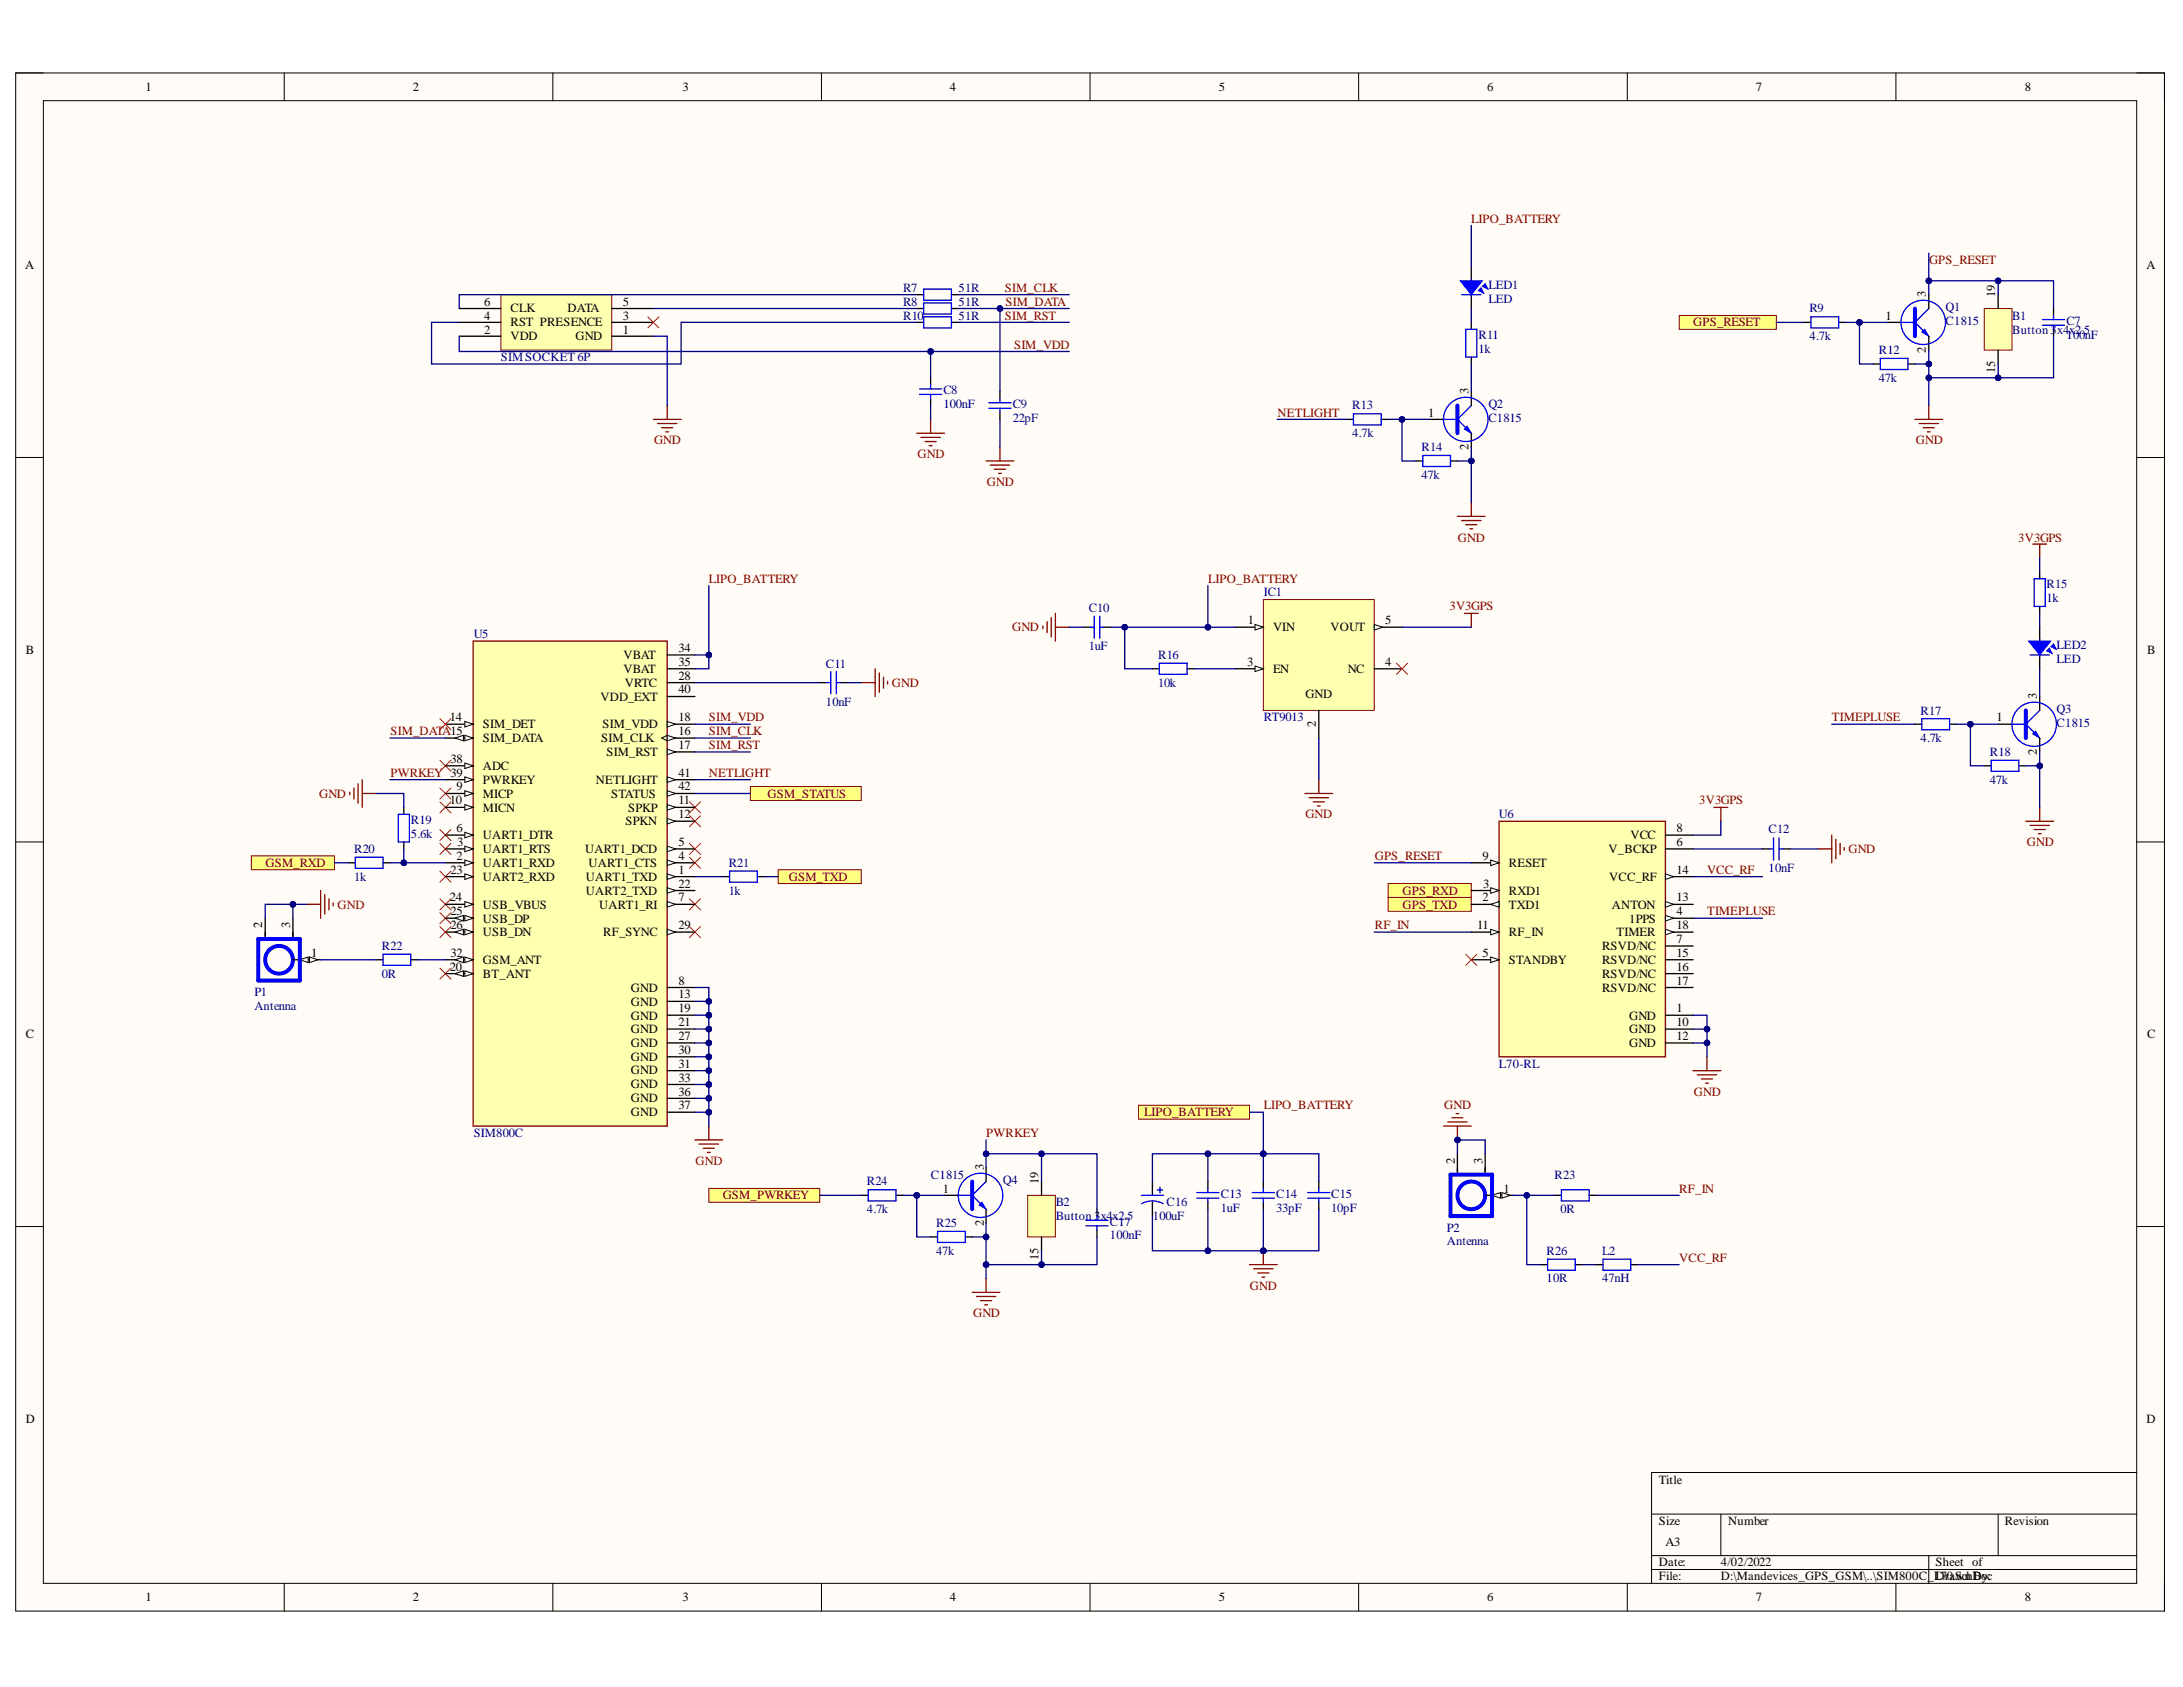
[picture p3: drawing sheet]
<svg xmlns="http://www.w3.org/2000/svg" width="279mm" height="216mm" viewBox="0 0 279 216" stroke-linecap="round" stroke-linejoin="round" font-family="sans-serif">
<defs><g id="words">
<g font-size="1.6">
<text x="18.6" y="11.7">1</text>
<text x="52.8" y="11.7">2</text>
<text x="87.3" y="11.7">3</text>
<text x="121.6" y="11.7">4</text>
<text x="156" y="11.7">5</text>
<text x="190.3" y="11.7">6</text>
<text x="224.7" y="11.7">7</text>
<text x="259.2" y="11.7">8</text>
<text x="3.2" y="34.5">A</text>
<text x="274.7" y="34.5">A</text>
<text x="62" y="40.9">4</text>
<text x="62" y="39.1">6</text>
<text x="65.4" y="41.8">RST PRESENCE</text>
<text x="65.4" y="40">CLK</text>
<text x="72.6" y="40">DATA</text>
<text x="79.7" y="40.9">3</text>
<text x="79.7" y="39.1">5</text>
<text x="241.3" y="40.9">1</text>
<text x="246.5" y="38" transform="rotate(-90 246.5 38)">3</text>
<text x="255.3" y="38" transform="rotate(-90 255.3 38)">19</text>
<text x="62" y="42.7">2</text>
<text x="65.4" y="43.5">VDD</text>
<text x="73.6" y="43.5">GND</text>
<text x="79.7" y="42.7">1</text>
<text x="246.5" y="45.2" transform="rotate(-90 246.5 45.2)">2</text>
<text x="255.3" y="47.8" transform="rotate(-90 255.3 47.8)">15</text>
<text x="182.8" y="53.3">1</text>
<text x="188" y="50.5" transform="rotate(-90 188 50.5)">3</text>
<text x="188" y="57.6" transform="rotate(-90 188 57.6)">2</text>
<text x="3.3" y="83.7">B</text>
<text x="86.8" y="83.4">34</text>
<text x="159.7" y="79.9">1</text>
<text x="162.9" y="80.8">VIN</text>
<text x="170.3" y="80.8">VOUT</text>
<text x="177.3" y="79.9">5</text>
<text x="274.8" y="83.7">B</text>
<text x="76.9" y="89.7">VDD_EXT</text>
<text x="79.8" y="84.3">VBAT</text>
<text x="79.8" y="86.1">VBAT</text>
<text x="80" y="87.9">VRTC</text>
<text x="86.8" y="85.2">35</text>
<text x="86.8" y="87">28</text>
<text x="86.8" y="88.7">40</text>
<text x="159.6" y="85.2">3</text>
<text x="162.9" y="86.1">EN</text>
<text x="167.1" y="89.3">GND</text>
<text x="172.5" y="86.1">NC</text>
<text x="177.3" y="85.2">4</text>
<text x="260.7" y="89.5" transform="rotate(-90 260.7 89.5)">3</text>
<text x="57.6" y="92.3">14</text>
<text x="61.8" y="93.2">SIM_DET</text>
<text x="61.8" y="95">SIM_DATA</text>
<text x="76.9" y="95">SIM_CLK</text>
<text x="77.1" y="93.2">SIM_VDD</text>
<text x="86.8" y="92.3">18</text>
<text x="86.8" y="94.1">16</text>
<text x="86.8" y="95.8">17</text>
<text x="168.4" y="93.1" transform="rotate(-90 168.4 93.1)">2</text>
<text x="255.5" y="92.3">1</text>
<text x="57.7" y="97.6">38</text>
<text x="58.4" y="101.2">9</text>
<text x="61.8" y="98.5">ADC</text>
<text x="61.8" y="100.3">PWRKEY</text>
<text x="76.3" y="100.3">NETLIGHT</text>
<text x="77.6" y="96.8">SIM_RST</text>
<text x="86.8" y="99.4">41</text>
<text x="86.8" y="101.2">42</text>
<text x="260.7" y="96.6" transform="rotate(-90 260.7 96.6)">2</text>
<text x="57.6" y="102.9">10</text>
<text x="58.4" y="106.5">6</text>
<text x="61.8" y="102.1">MICP</text>
<text x="61.8" y="103.9">MICN</text>
<text x="61.8" y="107.4">UART1_DTR</text>
<text x="78.2" y="102.1">STATUS</text>
<text x="80.1" y="105.6">SPKN</text>
<text x="80.4" y="103.9">SPKP</text>
<text x="86.8" y="102.9">11</text>
<text x="86.8" y="104.7">12</text>
<text x="208.7" y="107.4">VCC</text>
<text x="214.6" y="106.5">8</text>
<text x="57.7" y="111.8">23</text>
<text x="58.4" y="110">2</text>
<text x="58.5" y="108.3">3</text>
<text x="61.8" y="109.2">UART1_RTS</text>
<text x="61.8" y="111">UART1_RXD</text>
<text x="61.8" y="112.7">UART2_RXD</text>
<text x="74.9" y="109.2">UART1_DCD</text>
<text x="75" y="112.7">UART1_TXD</text>
<text x="75.3" y="111">UART1_CTS</text>
<text x="86.8" y="108.3">5</text>
<text x="86.8" y="110">4</text>
<text x="86.8" y="111.8">1</text>
<text x="86.8" y="113.6">22</text>
<text x="189.7" y="110">9</text>
<text x="189.8" y="113.6">3</text>
<text x="193.1" y="111">RESET</text>
<text x="205.9" y="109.2">V_BCKP</text>
<text x="206" y="112.7">VCC_RF</text>
<text x="214.6" y="108.3">6</text>
<text x="214.6" y="111.8">14</text>
<text x="33.6" y="118.7" transform="rotate(-90 33.6 118.7)">2</text>
<text x="37.1" y="118.7" transform="rotate(-90 37.1 118.7)">3</text>
<text x="57.6" y="115.4">24</text>
<text x="57.7" y="117.1">25</text>
<text x="57.7" y="118.9">26</text>
<text x="61.8" y="116.3">USB_VBUS</text>
<text x="61.8" y="118.1">USB_DP</text>
<text x="61.8" y="119.8">USB_DN</text>
<text x="75" y="114.5">UART2_TXD</text>
<text x="76.7" y="116.3">UART1_RI</text>
<text x="77.2" y="119.8">RF_SYNC</text>
<text x="86.8" y="115.4">7</text>
<text x="86.8" y="118.9">29</text>
<text x="189.1" y="118.9">11</text>
<text x="189.7" y="115.4">2</text>
<text x="193.1" y="114.5">RXD1</text>
<text x="193.1" y="116.3">TXD1</text>
<text x="193.1" y="119.8">RF_IN</text>
<text x="206.3" y="116.3">ANTON</text>
<text x="206.9" y="119.8">TIMER</text>
<text x="208.5" y="118.1">1PPS</text>
<text x="214.6" y="115.4">13</text>
<text x="214.6" y="117.1">4</text>
<text x="214.6" y="118.9">18</text>
<text x="39.8" y="122.5">1</text>
<text x="57.6" y="124.2">20</text>
<text x="57.7" y="122.5">32</text>
<text x="61.8" y="123.4">GSM_ANT</text>
<text x="61.8" y="125.2">BT_ANT</text>
<text x="189.7" y="122.5">5</text>
<text x="193.1" y="123.4">STANDBY</text>
<text x="205" y="121.6">RSVD/NC</text>
<text x="205" y="123.4">RSVD/NC</text>
<text x="205" y="125.2">RSVD/NC</text>
<text x="214.6" y="120.7">7</text>
<text x="214.6" y="122.5">15</text>
<text x="214.6" y="124.2">16</text>
<text x="80.7" y="126.9">GND</text>
<text x="80.7" y="128.7">GND</text>
<text x="80.7" y="130.5">GND</text>
<text x="86.8" y="126">8</text>
<text x="86.8" y="127.8">13</text>
<text x="86.8" y="129.6">19</text>
<text x="86.8" y="131.3">21</text>
<text x="205" y="126.9">RSVD/NC</text>
<text x="208.5" y="130.5">GND</text>
<text x="214.6" y="126">17</text>
<text x="214.6" y="129.6">1</text>
<text x="214.6" y="131.3">10</text>
<text x="3.3" y="132.9">C</text>
<text x="80.7" y="132.3">GND</text>
<text x="80.7" y="134">GND</text>
<text x="80.7" y="135.7">GND</text>
<text x="80.7" y="137.5">GND</text>
<text x="86.8" y="133.1">27</text>
<text x="86.8" y="134.9">30</text>
<text x="86.8" y="136.7">31</text>
<text x="208.5" y="132.3">GND</text>
<text x="208.5" y="134">GND</text>
<text x="214.6" y="133.1">12</text>
<text x="274.8" y="132.9">C</text>
<text x="80.7" y="139.3">GND</text>
<text x="80.7" y="141.1">GND</text>
<text x="80.7" y="142.8">GND</text>
<text x="86.8" y="138.4">33</text>
<text x="86.8" y="140.2">36</text>
<text x="86.8" y="142">37</text>
<text x="125.9" y="149.8" transform="rotate(-90 125.9 149.8)">3</text>
<text x="186.2" y="148.9" transform="rotate(-90 186.2 148.9)">2</text>
<text x="189.7" y="148.9" transform="rotate(-90 189.7 148.9)">3</text>
<text x="120.7" y="152.6">1</text>
<text x="132.9" y="151.5" transform="rotate(-90 132.9 151.5)">19</text>
<text x="192.4" y="152.6">1</text>
<text x="125.9" y="156.9" transform="rotate(-90 125.9 156.9)">2</text>
<text x="132.9" y="161.2" transform="rotate(-90 132.9 161.2)">15</text>
<text x="3.3" y="182.1">D</text>
<text x="274.7" y="182.1">D</text>
<text x="212.3" y="189.9">Title</text>
<text x="212.3" y="195.1">Size</text>
<text x="213.2" y="197.8">A3</text>
<text x="221.2" y="195.1">Number</text>
<text x="256.6" y="195.1">Revision</text>
<text x="212.3" y="200.5">Date:</text>
<text x="212.3" y="202.2">File:</text>
<text x="220.3" y="200.5">4/02/2022</text>
<text x="220.3" y="202.2">D:\Mandevices_GPS_GSM\..\SIM800C_L70.wn By:</text>
<text x="247.7" y="200.5">Sheet of</text>
<text x="247.7" y="202.2">DraSchDoc</text>
<text x="18.6" y="204.9">1</text>
<text x="52.8" y="204.9">2</text>
<text x="87.3" y="204.9">3</text>
<text x="121.6" y="204.9">4</text>
<text x="156" y="204.9">5</text>
<text x="190.3" y="204.9">6</text>
<text x="224.7" y="204.9">7</text>
<text x="259.2" y="204.9">8</text>
</g>
<g font-size="1.6" fill="#800000">
<text x="188.3" y="28.5">LIPO_BATTERY</text>
<text x="246.9" y="33.8">GPS_RESET</text>
<text x="128.6" y="37.4">SIM_CLK</text>
<text x="128.6" y="40.9">SIM_RST</text>
<text x="128.7" y="39.1">SIM_DATA</text>
<text x="216.7" y="41.8">GPS_RESET</text>
<text x="129.8" y="44.6">SIM_VDD</text>
<text x="163.5" y="53.3">NETLIGHT</text>
<text x="83.7" y="56.9">GND</text>
<text x="117.4" y="58.7">GND</text>
<text x="245.2" y="56.9">GND</text>
<text x="126.3" y="62.2">GND</text>
<text x="186.6" y="69.3">GND</text>
<text x="258.3" y="69.3">3V3GPS</text>
<text x="90.7" y="74.6">LIPO_BATTERY</text>
<text x="154.6" y="74.6">LIPO_BATTERY</text>
<text x="129.5" y="80.8">GND</text>
<text x="185.5" y="78.1">3V3GPS</text>
<text x="114.1" y="87.9">GND</text>
<text x="50" y="94.1">SIM_DATA15</text>
<text x="90.7" y="94.1">SIM_CLK</text>
<text x="90.7" y="95.8">SIM_RST</text>
<text x="90.7" y="92.3">SIM_VDD</text>
<text x="234.5" y="92.3">TIMEPLUSE</text>
<text x="50" y="99.4">PWRKEY 39</text>
<text x="90.7" y="99.4">NETLIGHT</text>
<text x="40.8" y="102.1">GND</text>
<text x="98.3" y="102.1">GSM_STATUS</text>
<text x="167.1" y="104.7">GND</text>
<text x="217.5" y="102.9">3V3GPS</text>
<text x="34" y="111">GSM_RXD</text>
<text x="101" y="112.7">GSM_TXD</text>
<text x="176" y="110">GPS_RESET</text>
<text x="218.5" y="111.8">VCC_RF</text>
<text x="236.6" y="109.2">GND</text>
<text x="259.4" y="108.3">GND</text>
<text x="43.2" y="116.3">GND</text>
<text x="176" y="118.9">RF_IN</text>
<text x="179.5" y="114.5">GPS_RXD</text>
<text x="179.5" y="116.3">GPS_TXD</text>
<text x="218.5" y="117.1">TIMEPLUSE</text>
<text x="146.4" y="142.8">LIPO_BATTERY</text>
<text x="161.7" y="142">LIPO_BATTERY</text>
<text x="184.8" y="142">GND</text>
<text x="216.8" y="140.2">GND</text>
<text x="89" y="149.1">GND</text>
<text x="126.2" y="145.5">PWRKEY</text>
<text x="92.5" y="153.5">GSM_PWRKEY</text>
<text x="214.9" y="152.6">RF_IN</text>
<text x="214.9" y="161.5">VCC_RF</text>
<text x="160" y="165.1">GND</text>
<text x="124.5" y="168.6">GND</text>
</g>
<g font-size="1.6" fill="#000080">
<text x="115.6" y="40.9">R10</text>
<text x="115.6" y="37.4">R7</text>
<text x="115.6" y="39.1">R8</text>
<text x="122.7" y="40.9">51R</text>
<text x="122.7" y="37.4">51R</text>
<text x="122.7" y="39.1">51R</text>
<text x="190.5" y="37">LED1</text>
<text x="190.5" y="38.8">LED</text>
<text x="231.6" y="40">R9</text>
<text x="249" y="39.8">Q1</text>
<text x="249" y="41.6">C1815</text>
<text x="257.5" y="40.9">B1</text>
<text x="264.5" y="41.6">C7</text>
<text x="64.1" y="46.2">SIMSOCKET 6P</text>
<text x="189.2" y="43.4">R11</text>
<text x="189.2" y="45.1">1k</text>
<text x="231.6" y="43.5">4.7k</text>
<text x="240.5" y="45.3">R12</text>
<text x="257.5" y="42.7">Button 3x4x2.5</text>
<text x="264.5" y="43.4">100nF</text>
<text x="120.7" y="50.5">C8</text>
<text x="120.7" y="52.2">100nF</text>
<text x="129.6" y="52.2">C9</text>
<text x="173.1" y="52.4">R13</text>
<text x="190.5" y="52.2">Q2</text>
<text x="240.5" y="48.9">47k</text>
<text x="129.6" y="54">22pF</text>
<text x="173.1" y="56">4.7k</text>
<text x="182" y="57.7">R14</text>
<text x="190.5" y="54">C1815</text>
<text x="182" y="61.3">47k</text>
<text x="161.7" y="76.3">IC1</text>
<text x="261.9" y="75.3">R15</text>
<text x="261.9" y="77.1">1k</text>
<text x="60.6" y="81.6">U5</text>
<text x="139.3" y="78.3">C10</text>
<text x="139.3" y="83.2">1uF</text>
<text x="263.2" y="83.1">LED2</text>
<text x="105.7" y="85.4">C11</text>
<text x="148.2" y="84.3">R16</text>
<text x="148.2" y="87.9">10k</text>
<text x="263.2" y="84.9">LED</text>
<text x="105.7" y="90.3">10nF</text>
<text x="161.7" y="92.3">RT9013</text>
<text x="245.8" y="91.4">R17</text>
<text x="245.8" y="95">4.7k</text>
<text x="263.2" y="91.3">Q3</text>
<text x="263.2" y="93.1">C1815</text>
<text x="254.7" y="96.8">R18</text>
<text x="254.7" y="100.3">47k</text>
<text x="52.6" y="105.5">R19</text>
<text x="52.6" y="107.2">5.6k</text>
<text x="191.9" y="104.7">U6</text>
<text x="226.3" y="106.7">C12</text>
<text x="45.3" y="109.2">R20</text>
<text x="45.3" y="112.7">1k</text>
<text x="93.3" y="111">R21</text>
<text x="226.3" y="111.6">10nF</text>
<text x="93.3" y="114.5">1k</text>
<text x="48.9" y="121.6">R22</text>
<text x="48.9" y="125.2">0R</text>
<text x="32.6" y="127.4">P1</text>
<text x="32.6" y="129.2">Antenna</text>
<text x="191.9" y="136.7">L70-RL</text>
<text x="60.6" y="145.5">SIM800C</text>
<text x="110.9" y="151.7">R24</text>
<text x="110.9" y="155.2">4.7k</text>
<text x="119.1" y="150.9">C1815</text>
<text x="128.4" y="151.5">Q4</text>
<text x="135.1" y="154.4">B2</text>
<text x="149.3" y="154.4">C16</text>
<text x="156.3" y="153.3">C13</text>
<text x="156.3" y="155.1">1uF</text>
<text x="163.4" y="153.3">C14</text>
<text x="163.4" y="155.1">33pF</text>
<text x="170.4" y="153.3">C15</text>
<text x="170.4" y="155.1">10pF</text>
<text x="199" y="150.9">R23</text>
<text x="199.7" y="155.2">0R</text>
<text x="119.8" y="157">R25</text>
<text x="119.8" y="160.6">47k</text>
<text x="135.1" y="156.2">Button 3x4x2.5</text>
<text x="142" y="156.9">C17</text>
<text x="142" y="158.6">100nF</text>
<text x="147.5" y="156.2">100uF</text>
<text x="185.2" y="157.6">P2</text>
<text x="185.2" y="159.4">Antenna</text>
<text x="197.9" y="160.6">R26</text>
<text x="205" y="160.6">L2</text>
<text x="197.9" y="164.1">10R</text>
<text x="205" y="164.1">47nH</text>
</g>
</g></defs>
<path d="M2 9.3h275v196.9h-275z" fill-rule="evenodd" fill="#fffcf8"/>
<path d="M2 9.3h275v196.9h-275z" fill="none" stroke="#000" stroke-width=".13"/>
<path d="M5.5 12.9h268v189.7h-268z" fill-rule="evenodd" fill="#fffcf8"/>
<g fill="none" stroke="#000" stroke-width=".13">
<path d="M2 9.3h3.5M5.5 12.9h268v189.7h-268zM36.4 9.3v3.6M70.8 9.3v3.6M105.1 9.3v3.6M139.5 9.3v3.6M173.9 9.3v3.6M208.3 9.3v3.6M242.7 9.3v3.6M273.5 9.3h3.5v3.6M2 58.5h3.5M273.5 58.6h3.5"/>
<path d="M2 107.8h3.5M273.5 107.8h3.5M2 157h3.5M273.5 157h3.5M211.4 193.8h62.1M211.4 199.1h62.1M220.2 193.8v5.3M246.9 199.1v3.5M255.7 193.8v5.3M273.5 188.4h-62.1v14.2M36.4 202.6v3.6M70.8 202.6v3.6"/>
<path d="M105.1 202.6v3.6M139.5 202.6v3.6M173.9 202.6v3.6M208.3 202.6v3.6M211.4 200.9h62.1M242.7 202.6v3.6M277 202.6v3.6"/>
</g>
<path d="M32.2 109.5h10.6v1.8h-10.6z" fill-rule="evenodd" fill="#ffff80"/>
<path d="M32.2 109.5h10.6v1.8h-10.6z" fill="none" stroke="#800000" stroke-width=".13"/>
<path d="M99.6 111.3h10.6v1.8h-10.6z" fill-rule="evenodd" fill="#ffff80"/>
<path d="M99.6 111.3h10.6v1.8h-10.6z" fill="none" stroke="#800000" stroke-width=".13"/>
<path d="M90.7 152.1h14.2v1.8h-14.2z" fill-rule="evenodd" fill="#ffff80"/>
<path d="M90.7 152.1h14.2v1.8h-14.2z" fill="none" stroke="#800000" stroke-width=".13"/>
<path d="M177.7 113.1h10.6v1.8h-10.6z" fill-rule="evenodd" fill="#ffff80"/>
<path d="M177.7 113.1h10.6v1.8h-10.6z" fill="none" stroke="#800000" stroke-width=".13"/>
<path d="M177.7 114.9h10.6v1.7h-10.6z" fill-rule="evenodd" fill="#ffff80"/>
<path d="M177.7 114.9h10.6v1.7h-10.6z" fill="none" stroke="#800000" stroke-width=".13"/>
<path d="M147.5 151.2v1.8M147.5 153.9v1.7" fill="none" stroke="#000" stroke-width=".17"/>
<path d="M146.1 153h2.8M146.1 154a2.85 2.85 0 0 1 2.8 0M148.1 152.3h.7M148.5 151.9v.8" fill="none" stroke="#00f" stroke-width=".17"/>
<path d="M159.9 161.8h3.6M160.4 162.4h2.5M161 162.9h1.4M161.5 163.4h.4M161.7 160.1v1.7" fill="none" stroke="#800000" stroke-width=".17"/>
<circle cx="161.7" cy="160.1" r=".36" fill="#000080"/>
<circle cx="161.7" cy="160.1" r=".36" fill="none" stroke="#000080" stroke-width=".13"/>
<path d="M124.4 151.2v3.6" fill="none" stroke="#00f" stroke-width=".51"/>
<path d="M126.2 151.2l-1.8 1.8 1.5 1.4" fill="none" stroke="#00f" stroke-width=".17"/>
<path d="M125.3 154.2l.4-.3 .5 .9z" fill="#00f"/>
<path d="M125.3 154.2l.4-.3 .5 .9z" fill="none" stroke="#00f" stroke-width=".13"/>
<g fill="none" stroke="#000" stroke-width=".17">
<path d="M117.3 37.7h.9M117.3 39.5h.9M121.8 37.7h.9M121.8 39.5h.9M117.3 41.3h.9M119.1 48.3v.9M119.1 51v.9M121.8 41.3h.9M128 50.1v.9M128 52.8v.9M44.6 110.4h.9M49 110.4h.9"/>
<path d="M51.7 103.3v.9M51.7 107.8v.8M92.5 112.2h.9M96.9 112.2h.9M110.2 153h.9M114.7 153h.9M119.1 158.3h.9M120.9 153h1.8M123.5 158.3h.9M126.2 149.4v1.8M126.2 154.8v1.7"/>
</g>
<g fill="none" stroke="#00f" stroke-width=".17">
<path d="M118.2 37h3.6v1.4h-3.6zM118.2 38.8h3.6v1.4h-3.6zM117.7 50.5h2.8M117.7 49.8h2.8M118.2 40.5h3.6v1.5h-3.6zM119.1 49.2v.6M119.1 50.5v.5M126.6 51.5h2.8M126.6 52.3h2.8M128 51v.5M128 52.3v.5M188.3 51.9l-1.8 1.8 1.5 1.4"/>
<path d="M45.5 109.7h3.5v1.4h-3.5zM51 104.2h1.4v3.6h-1.4zM93.4 111.5h3.5v1.4h-3.5zM111.1 152.3h3.6v1.4h-3.6zM120 157.6h3.5v1.4h-3.5zM122.7 153h1.7M128.1 154.2a2.85 2.85 0 0 0-2.5-4.1 2.85 2.85 0 0 0-2.7 4 2.85 2.85 0 0 0 4.7 .7l.4-.5"/>
</g>
<g fill="none" stroke="#800000" stroke-width=".17">
<path d="M126.2 59h3.6M126.7 59.5h2.5M128 57.2v1.8M127.3 60.1h1.4M127.8 60.6h.4M46.4 99.8v3.5M44.8 101.4v.3M45.3 100.8v1.5M45.8 100.3v2.5M46.4 101.5h1.7M124.4 165.4h3.6M125 165.9h2.4"/>
<path d="M125.5 166.5h1.4M126 167h.4M126.2 163.6v1.8"/>
</g>
<path d="M186.5 51.9v3.5" fill="none" stroke="#00f" stroke-width=".51"/>
<path d="M187.4 54.9l.4-.3 .5 .8z" fill="#00f"/>
<path d="M187.4 54.9l.4-.3 .5 .8z" fill="none" stroke="#00f" stroke-width=".13"/>
<path d="M172.3 53.7h.9M176.8 53.7h.9M181.2 59h.9M183 53.7h1.8M185.6 59h.9M188.3 50.1v1.8M188.3 55.4v1.8" fill="none" stroke="#000" stroke-width=".17"/>
<path d="M173.2 53h3.6v1.4h-3.6zM182.1 58.3h3.5v1.4h-3.5zM184.8 53.7h1.7M190.2 54.9a2.84 2.84 0 0 0-2.6-4.1 2.84 2.84 0 0 0-2.6 4 2.84 2.84 0 0 0 4.8 .7l.3-.5" fill="none" stroke="#00f" stroke-width=".17"/>
<path d="M186.5 66.1h3.6M187.1 66.6h2.5M187.6 67.2h1.4M188.1 67.7h.4M188.3 64.3v1.8" fill="none" stroke="#800000" stroke-width=".17"/>
<path d="M189.7 36.6l.4-.3 .3 .7z" fill="#00f"/>
<path d="M189.7 36.6l.4-.3 .3 .7z" fill="none" stroke="#00f" stroke-width=".13"/>
<path d="M189.2 37.2l.4-.4 .3 .7z" fill="#00f"/>
<path d="M189.2 37.2l.4-.4 .3 .7z" fill="none" stroke="#00f" stroke-width=".13"/>
<path d="M186.9 35.9h2.8l-1.4 1.8z" fill="#00f"/>
<path d="M186.9 35.9h2.8l-1.4 1.8z" fill="none" stroke="#00f" stroke-width=".13"/>
<path d="M187.1 37.7h2.5M188.3 35.8v.5M188.3 37.5v.4M187.6 42.1h1.4v3.6h-1.4zM49 122.1h3.6v1.4h-3.6z" fill="none" stroke="#00f" stroke-width=".17"/>
<path d="M188.3 34.2v1.7M188.3 37.7v1.8M188.3 41.3v.8M188.3 45.7v.9M38.4 122.8h2.6M48.1 122.8h.9M52.6 122.8h.9" fill="none" stroke="#000" stroke-width=".17"/>
<path d="M34.2 121.8a1.78 1.78 0 0 1 3.1 .2 1.78 1.78 0 0 1-1.6 2.6 1.78 1.78 0 0 1-1.6-2.6" fill="none" stroke="#00f" stroke-width=".51"/>
<path d="M38.4 122.8l1-.3v.7z" fill="#f8fcff"/>
<path d="M38.4 122.8l1-.3v.7z" fill="none" stroke="#000" stroke-width=".13"/>
<path d="M39.6 122.5l1.1 .3-1.1 .4z" fill="#f8fcff"/>
<path d="M39.6 122.5l1.1 .3-1.1 .4z" fill="none" stroke="#000" stroke-width=".13"/>
<path d="M104.9 87.4h.9M107.6 87.4h.9M33.9 117.5v2.7M37.5 117.5v2.7M37.5 122.8h.9" fill="none" stroke="#000" stroke-width=".17"/>
<path d="M33.1 120.2h5.3v5.3h-5.3z" fill="none" stroke="#00f" stroke-width=".51"/>
<path d="M105.8 87.4h.5M106.3 85.9v2.9M107 85.9v2.9M107 87.4h.6" fill="none" stroke="#00f" stroke-width=".17"/>
<path d="M110.2 87.4h1.8M112 85.6v3.5M112.5 86.1v2.5M113.1 86.7v1.4M113.6 87.2v.3" fill="none" stroke="#800000" stroke-width=".17"/>
<path d="M191.9 105.1h21.3v30.2h-21.3z" fill-rule="evenodd" fill="#ffffb0"/>
<path d="M191.9 105.1h21.3v30.2h-21.3z" fill="none" stroke="#800000" stroke-width=".17"/>
<path d="M188.3 110.4h3.6" fill="none" stroke="#000" stroke-width=".17"/>
<path d="M190.8 110.1l1.1 .3-1.1 .4z" fill="#f8fcff"/>
<path d="M190.8 110.1l1.1 .3-1.1 .4z" fill="none" stroke="#000" stroke-width=".13"/>
<path d="M188.3 114h3.6" fill="none" stroke="#000" stroke-width=".17"/>
<path d="M190.8 113.6l1.1 .4-1.1 .3z" fill="#f8fcff"/>
<path d="M190.8 113.6l1.1 .4-1.1 .3z" fill="none" stroke="#000" stroke-width=".13"/>
<path d="M188.3 115.7h3.6" fill="none" stroke="#000" stroke-width=".17"/>
<path d="M190.8 115.7l1.1-.3v.7z" fill="#f8fcff"/>
<path d="M190.8 115.7l1.1-.3v.7z" fill="none" stroke="#000" stroke-width=".13"/>
<path d="M188.3 119.3h3.6" fill="none" stroke="#000" stroke-width=".17"/>
<path d="M190.8 118.9l1.1 .4-1.1 .3z" fill="#f8fcff"/>
<path d="M190.8 118.9l1.1 .4-1.1 .3z" fill="none" stroke="#000" stroke-width=".13"/>
<path d="M188.3 122.8h3.6" fill="none" stroke="#000" stroke-width=".17"/>
<path d="M190.8 122.5l1.1 .3-1.1 .4z" fill="#f8fcff"/>
<path d="M190.8 122.5l1.1 .3-1.1 .4z" fill="none" stroke="#000" stroke-width=".13"/>
<path d="M213.2 106.9h3.5M213.2 108.6h3.5M213.2 112.2h3.5" fill="none" stroke="#000" stroke-width=".17"/>
<path d="M213.2 111.8l1 .4-1 .4z" fill="#f8fcff"/>
<path d="M213.2 111.8l1 .4-1 .4z" fill="none" stroke="#000" stroke-width=".13"/>
<path d="M213.2 115.7h3.5" fill="none" stroke="#000" stroke-width=".17"/>
<path d="M213.2 115.4l1 .3-1 .4z" fill="#f8fcff"/>
<path d="M213.2 115.4l1 .3-1 .4z" fill="none" stroke="#000" stroke-width=".13"/>
<path d="M213.2 117.5h3.5" fill="none" stroke="#000" stroke-width=".17"/>
<path d="M213.2 117.2l1 .3-1 .4z" fill="#f8fcff"/>
<path d="M213.2 117.2l1 .3-1 .4z" fill="none" stroke="#000" stroke-width=".13"/>
<path d="M213.2 119.3h3.5" fill="none" stroke="#000" stroke-width=".17"/>
<path d="M213.2 118.9l1 .4-1 .3z" fill="#f8fcff"/>
<path d="M213.2 118.9l1 .4-1 .3z" fill="none" stroke="#000" stroke-width=".13"/>
<path d="M213.2 121.1h3.5M213.2 122.8h3.5M213.2 124.6h3.5M213.2 126.4h3.5M213.2 129.9h3.5M213.2 131.7h3.5M213.2 133.5h3.5" fill="none" stroke="#000" stroke-width=".17"/>
<path d="M216.7 137h3.5M217.2 137.6h2.5M217.8 138.1h1.4M218.3 138.6h.4M218.5 135.3v1.7" fill="none" stroke="#800000" stroke-width=".17"/>
<path d="M245.1 39.5v3.5" fill="none" stroke="#00f" stroke-width=".51"/>
<path d="M246.9 39.5l-1.8 1.8 1.4 1.4" fill="none" stroke="#00f" stroke-width=".17"/>
<path d="M246 42.5l.3-.4 .6 .9z" fill="#00f"/>
<path d="M246 42.5l.3-.4 .6 .9z" fill="none" stroke="#00f" stroke-width=".13"/>
<path d="M246.9 37.7v1.8M230.9 41.3h.9M235.3 41.3h.9M239.8 46.6h.9M241.5 41.3h1.8M244.2 46.6h.9M246.9 43v1.8M191 153h2.6M199 153h.8M203.4 153h.9" fill="none" stroke="#000" stroke-width=".17"/>
<path d="M231.8 40.6h3.5v1.4h-3.5zM240.7 45.9h3.5v1.4h-3.5zM243.3 41.3h1.8M248.7 42.5a2.84 2.84 0 0 0-2.5-4.1 2.84 2.84 0 0 0-2.6 4 2.84 2.84 0 0 0 4.7 .7l.4-.5M199.8 152.3h3.6v1.4h-3.6z" fill="none" stroke="#00f" stroke-width=".17"/>
<path d="M245.1 53.7h3.5M245.6 54.2h2.5M246.2 54.7h1.4M246.7 55.3h.3M246.9 51.9v1.8" fill="none" stroke="#800000" stroke-width=".17"/>
<path d="M186.8 152a1.77 1.77 0 0 1 3.1 .1 1.77 1.77 0 0 1-1.5 2.6 1.77 1.77 0 0 1-1.7-2.5" fill="none" stroke="#00f" stroke-width=".51"/>
<path d="M191 153l1-.4v.7z" fill="#f8fcff"/>
<path d="M191 153l1-.4v.7z" fill="none" stroke="#000" stroke-width=".13"/>
<path d="M192.2 152.6l1.1 .4-1.1 .3z" fill="#f8fcff"/>
<path d="M192.2 152.6l1.1 .4-1.1 .3z" fill="none" stroke="#000" stroke-width=".13"/>
<path d="M186.5 147.7v2.6M190.1 147.7v2.6M190.1 153h.9" fill="none" stroke="#000" stroke-width=".17"/>
<path d="M185.6 150.3h5.4v5.3h-5.4z" fill="none" stroke="#00f" stroke-width=".51"/>
<path d="M184.8 144.1h3.5M185.3 143.6h2.5M185.8 143h1.4M186.4 142.5h.3M186.5 144.1v1.8" fill="none" stroke="#800000" stroke-width=".17"/>
<circle cx="186.5" cy="145.9" r=".35" fill="#000080"/>
<circle cx="186.5" cy="145.9" r=".35" fill="none" stroke="#000080" stroke-width=".13"/>
<path d="M225.6 108.6h.9M228.2 108.6h.9M197.2 161.9h.9M201.6 161.9h.9" fill="none" stroke="#000" stroke-width=".17"/>
<path d="M261.1 90.9l-1.8 1.8 1.4 1.4M226.5 108.6h.5M227 107.2v2.9M227.7 107.2v2.9M227.7 108.6h.5M198.1 161.1h3.5v1.5h-3.5z" fill="none" stroke="#00f" stroke-width=".17"/>
<path d="M232.7 108.6h1.7M234.4 106.9v3.5M235 107.4v2.5M235.5 107.9v1.5M236 108.5v.3" fill="none" stroke="#800000" stroke-width=".17"/>
<path d="M259.3 90.9v3.6" fill="none" stroke="#00f" stroke-width=".51"/>
<path d="M260.2 93.9l.3-.3 .6 .9z" fill="#00f"/>
<path d="M260.2 93.9l.3-.3 .6 .9z" fill="none" stroke="#00f" stroke-width=".13"/>
<path d="M245.1 92.7h.9M249.5 92.7h.9M254 98h.9M255.7 92.7h1.8M258.4 98h.9M261.1 89.1v1.8M261.1 94.5v1.7" fill="none" stroke="#000" stroke-width=".17"/>
<path d="M246 92h3.5v1.4h-3.5zM254.9 97.3h3.5v1.4h-3.5zM257.5 92.7h1.8M262.9 93.9a2.85 2.85 0 0 0-2.5-4.1 2.85 2.85 0 0 0-2.6 4.1 2.85 2.85 0 0 0 4.7 .7l.4-.6" fill="none" stroke="#00f" stroke-width=".17"/>
<path d="M259.3 105.1h3.5M259.8 105.6h2.5M260.3 106.2h1.5M260.9 106.7h.3M261.1 103.3v1.8" fill="none" stroke="#800000" stroke-width=".17"/>
<path d="M262.5 82.8l.3-.4 .4 .7z" fill="#00f"/>
<path d="M262.5 82.8l.3-.4 .4 .7z" fill="none" stroke="#00f" stroke-width=".13"/>
<path d="M261.9 83.3l.4-.4 .4 .7z" fill="#00f"/>
<path d="M261.9 83.3l.4-.4 .4 .7z" fill="none" stroke="#00f" stroke-width=".13"/>
<path d="M259.6 82h2.9l-1.4 1.8z" fill="#00f"/>
<path d="M259.6 82h2.9l-1.4 1.8z" fill="none" stroke="#00f" stroke-width=".13"/>
<path d="M260.3 74.1h1.5v3.5h-1.5zM259.8 83.8h2.5M261.1 81.9v.5M261.1 83.6v.4" fill="none" stroke="#00f" stroke-width=".17"/>
<path d="M261.1 73.2v.9M261.1 77.6v.9M261.1 80.3v1.7M261.1 83.8v1.8" fill="none" stroke="#000" stroke-width=".17"/>
<path d="M145.7 141.5h14.2v1.7h-14.2z" fill-rule="evenodd" fill="#ffff80"/>
<path d="M145.7 141.5h14.2v1.7h-14.2z" fill="none" stroke="#800000" stroke-width=".13"/>
<path d="M140.4 154.8v.8M140.4 157.4v.9" fill="none" stroke="#000" stroke-width=".17"/>
<path d="M139 156.2h2.8M139 156.9h2.8M140.4 155.6v.6M140.4 156.9v.5" fill="none" stroke="#00f" stroke-width=".17"/>
<path d="M260.2 69.6h1.7M261.1 69.6v1.8M219.4 103.3h1.7M220.2 103.3v1.8" fill="none" stroke="#800000" stroke-width=".17"/>
<path d="M214.9 40.4h12.5v1.7h-12.5z" fill-rule="evenodd" fill="#ffff80"/>
<path d="M214.9 40.4h12.5v1.7h-12.5z" fill="none" stroke="#800000" stroke-width=".13"/>
<g fill="none" stroke="#f00" stroke-width=".13">
<path d="M56.3 97.3l1.4 1.4M57.7 97.3l-1.4 1.4M56.3 100.8l1.4 1.5M56.3 102.6l1.4 1.4M56.3 106.2l1.4 1.4M56.3 107.9l1.4 1.5M56.3 115l1.4 1.4M56.3 116.8l1.4 1.4M56.3 118.6l1.4 1.4M56.3 111.5l1.4 1.4M57.7 100.8l-1.4 1.5M57.7 102.6l-1.4 1.4"/>
<path d="M57.7 106.2l-1.4 1.4M57.7 107.9l-1.4 1.5M57.7 115l-1.4 1.4M57.7 116.8l-1.4 1.4M57.7 118.6l-1.4 1.4M57.7 111.5l-1.4 1.4M88.2 107.9l1.5 1.5M88.2 109.7l1.5 1.4M88.2 104.4l1.5 1.4M88.2 102.6l1.5 1.4M88.2 118.6l1.5 1.4M88.2 115l1.5 1.4"/>
<path d="M89.7 107.9l-1.5 1.5M89.7 109.7l-1.5 1.4M89.7 104.4l-1.5 1.4M89.7 102.6l-1.5 1.4M89.7 118.6l-1.5 1.4M89.7 115l-1.5 1.4M56.3 123.9l1.4 1.4M57.7 123.9l-1.4 1.4M187.6 122.1l1.4 1.4M189 122.1l-1.4 1.4"/>
</g>
<path d="M262.8 39.5v.9M262.8 42.1v.9M154.6 151.2v.9M154.6 153.9v.9M161.7 151.2v.9M161.7 153.9v.9M168.8 151.2v.9M168.8 153.9v.9" fill="none" stroke="#000" stroke-width=".17"/>
<g fill="none" stroke="#00f" stroke-width=".17">
<path d="M261.4 40.9h2.8M261.4 41.6h2.8M262.8 40.4v.5M262.8 41.6v.5M153.2 153.3h2.8M153.2 152.6h2.8M154.6 152.1v.5M154.6 153.3v.6M160.3 153.3h2.8M160.3 152.6h2.8M161.7 152.1v.5M161.7 153.3v.6"/>
<path d="M167.4 153.3h2.8M167.4 152.6h2.8M168.8 152.1v.5M168.8 153.3v.6"/>
</g>
<path d="M39.3 115.7h1.7M41 114v3.5M41.6 114.5v2.5M42.1 115v1.4M42.6 115.6v.3M88.9 145.9h3.6M89.5 146.4h2.5M90 147h1.4M90.5 147.5h.4M90.7 144.1v1.8" fill="none" stroke="#800000" stroke-width=".17"/>
<path d="M60.6 82h24.8v62.1h-24.8z" fill-rule="evenodd" fill="#ffffb0"/>
<path d="M60.6 82h24.8v62.1h-24.8z" fill="none" stroke="#800000" stroke-width=".17"/>
<path d="M57 92.7h3.6" fill="none" stroke="#000" stroke-width=".17"/>
<path d="M59.5 92.3l1.1 .4-1.1 .3z" fill="#f8fcff"/>
<path d="M59.5 92.3l1.1 .4-1.1 .3z" fill="none" stroke="#000" stroke-width=".13"/>
<path d="M57 94.5h3.6" fill="none" stroke="#000" stroke-width=".17"/>
<path d="M59.5 94.1l1.1 .4-1.1 .3z" fill="#f8fcff"/>
<path d="M59.5 94.1l1.1 .4-1.1 .3z" fill="none" stroke="#000" stroke-width=".13"/>
<path d="M58.3 94.5l1-.4v.7z" fill="#f8fcff"/>
<path d="M58.3 94.5l1-.4v.7z" fill="none" stroke="#000" stroke-width=".13"/>
<path d="M57 98h3.6" fill="none" stroke="#000" stroke-width=".17"/>
<path d="M59.5 97.7l1.1 .3-1.1 .4z" fill="#f8fcff"/>
<path d="M59.5 97.7l1.1 .3-1.1 .4z" fill="none" stroke="#000" stroke-width=".13"/>
<path d="M57 99.8h3.6" fill="none" stroke="#000" stroke-width=".17"/>
<path d="M59.5 99.4l1.1 .4-1.1 .3z" fill="#f8fcff"/>
<path d="M59.5 99.4l1.1 .4-1.1 .3z" fill="none" stroke="#000" stroke-width=".13"/>
<path d="M57 101.5h3.6" fill="none" stroke="#000" stroke-width=".17"/>
<path d="M59.5 101.2l1.1 .3-1.1 .4z" fill="#f8fcff"/>
<path d="M59.5 101.2l1.1 .3-1.1 .4z" fill="none" stroke="#000" stroke-width=".13"/>
<path d="M57 103.3h3.6" fill="none" stroke="#000" stroke-width=".17"/>
<path d="M59.5 103l1.1 .3-1.1 .4z" fill="#f8fcff"/>
<path d="M59.5 103l1.1 .3-1.1 .4z" fill="none" stroke="#000" stroke-width=".13"/>
<path d="M57 106.9h3.6" fill="none" stroke="#000" stroke-width=".17"/>
<path d="M59.5 106.5l1.1 .4-1.1 .3z" fill="#f8fcff"/>
<path d="M59.5 106.5l1.1 .4-1.1 .3z" fill="none" stroke="#000" stroke-width=".13"/>
<path d="M57 108.6h3.6" fill="none" stroke="#000" stroke-width=".17"/>
<path d="M59.5 108.3l1.1 .3-1.1 .4z" fill="#f8fcff"/>
<path d="M59.5 108.3l1.1 .3-1.1 .4z" fill="none" stroke="#000" stroke-width=".13"/>
<path d="M57 110.4h3.6" fill="none" stroke="#000" stroke-width=".17"/>
<path d="M59.5 110.1l1.1 .3-1.1 .4z" fill="#f8fcff"/>
<path d="M59.5 110.1l1.1 .3-1.1 .4z" fill="none" stroke="#000" stroke-width=".13"/>
<path d="M57 112.2h3.6" fill="none" stroke="#000" stroke-width=".17"/>
<path d="M59.5 111.8l1.1 .4-1.1 .3z" fill="#f8fcff"/>
<path d="M59.5 111.8l1.1 .4-1.1 .3z" fill="none" stroke="#000" stroke-width=".13"/>
<path d="M57 115.7h3.6" fill="none" stroke="#000" stroke-width=".17"/>
<path d="M59.5 115.4l1.1 .3-1.1 .4z" fill="#f8fcff"/>
<path d="M59.5 115.4l1.1 .3-1.1 .4z" fill="none" stroke="#000" stroke-width=".13"/>
<path d="M57 117.5h3.6" fill="none" stroke="#000" stroke-width=".17"/>
<path d="M59.5 117.2l1.1 .3-1.1 .4z" fill="#f8fcff"/>
<path d="M59.5 117.2l1.1 .3-1.1 .4z" fill="none" stroke="#000" stroke-width=".13"/>
<path d="M58.3 117.5l1-.3v.7z" fill="#f8fcff"/>
<path d="M58.3 117.5l1-.3v.7z" fill="none" stroke="#000" stroke-width=".13"/>
<path d="M57 119.3h3.6" fill="none" stroke="#000" stroke-width=".17"/>
<path d="M59.5 118.9l1.1 .4-1.1 .3z" fill="#f8fcff"/>
<path d="M59.5 118.9l1.1 .4-1.1 .3z" fill="none" stroke="#000" stroke-width=".13"/>
<path d="M58.3 119.3l1-.4v.7z" fill="#f8fcff"/>
<path d="M58.3 119.3l1-.4v.7z" fill="none" stroke="#000" stroke-width=".13"/>
<path d="M57 122.8h3.6" fill="none" stroke="#000" stroke-width=".17"/>
<path d="M59.5 122.5l1.1 .3-1.1 .4z" fill="#f8fcff"/>
<path d="M59.5 122.5l1.1 .3-1.1 .4z" fill="none" stroke="#000" stroke-width=".13"/>
<path d="M58.3 122.8l1-.3v.7z" fill="#f8fcff"/>
<path d="M58.3 122.8l1-.3v.7z" fill="none" stroke="#000" stroke-width=".13"/>
<path d="M57 124.6h3.6" fill="none" stroke="#000" stroke-width=".17"/>
<path d="M59.5 124.3l1.1 .3-1.1 .4z" fill="#f8fcff"/>
<path d="M59.5 124.3l1.1 .3-1.1 .4z" fill="none" stroke="#000" stroke-width=".13"/>
<path d="M58.3 124.6l1-.3v.7z" fill="#f8fcff"/>
<path d="M58.3 124.6l1-.3v.7z" fill="none" stroke="#000" stroke-width=".13"/>
<path d="M85.4 83.8h3.5M85.4 85.6h3.5M85.4 87.4h3.5M85.4 89.1h3.5M85.4 92.7h3.5" fill="none" stroke="#000" stroke-width=".17"/>
<path d="M85.4 92.3l1.1 .4-1.1 .3z" fill="#f8fcff"/>
<path d="M85.4 92.3l1.1 .4-1.1 .3z" fill="none" stroke="#000" stroke-width=".13"/>
<path d="M85.4 94.5h3.5" fill="none" stroke="#000" stroke-width=".17"/>
<path d="M85.4 94.1l1.1 .4-1.1 .3z" fill="#f8fcff"/>
<path d="M85.4 94.1l1.1 .4-1.1 .3zM85.4 94.1l-.7 .4 .7 .3" fill="none" stroke="#000" stroke-width=".13"/>
<path d="M85.4 96.2h3.5" fill="none" stroke="#000" stroke-width=".17"/>
<path d="M85.4 95.9l1.1 .3-1.1 .4z" fill="#f8fcff"/>
<path d="M85.4 95.9l1.1 .3-1.1 .4z" fill="none" stroke="#000" stroke-width=".13"/>
<path d="M85.4 99.8h3.5" fill="none" stroke="#000" stroke-width=".17"/>
<path d="M85.4 99.4l1.1 .4-1.1 .3z" fill="#f8fcff"/>
<path d="M85.4 99.4l1.1 .4-1.1 .3z" fill="none" stroke="#000" stroke-width=".13"/>
<path d="M85.4 101.5h3.5" fill="none" stroke="#000" stroke-width=".17"/>
<path d="M85.4 101.2l1.1 .3-1.1 .4z" fill="#f8fcff"/>
<path d="M85.4 101.2l1.1 .3-1.1 .4z" fill="none" stroke="#000" stroke-width=".13"/>
<path d="M85.4 103.3h3.5" fill="none" stroke="#000" stroke-width=".17"/>
<path d="M85.4 103l1.1 .3-1.1 .4z" fill="#f8fcff"/>
<path d="M85.4 103l1.1 .3-1.1 .4z" fill="none" stroke="#000" stroke-width=".13"/>
<path d="M85.4 105.1h3.5" fill="none" stroke="#000" stroke-width=".17"/>
<path d="M85.4 104.7l1.1 .4-1.1 .4z" fill="#f8fcff"/>
<path d="M85.4 104.7l1.1 .4-1.1 .4z" fill="none" stroke="#000" stroke-width=".13"/>
<path d="M85.4 108.6h3.5" fill="none" stroke="#000" stroke-width=".17"/>
<path d="M85.4 108.3l1.1 .3-1.1 .4z" fill="#f8fcff"/>
<path d="M85.4 108.3l1.1 .3-1.1 .4z" fill="none" stroke="#000" stroke-width=".13"/>
<path d="M85.4 110.4h3.5" fill="none" stroke="#000" stroke-width=".17"/>
<path d="M85.4 110.1l1.1 .3-1.1 .4z" fill="#f8fcff"/>
<path d="M85.4 110.1l1.1 .3-1.1 .4z" fill="none" stroke="#000" stroke-width=".13"/>
<path d="M85.4 112.2h3.5" fill="none" stroke="#000" stroke-width=".17"/>
<path d="M85.4 111.8l1.1 .4-1.1 .3z" fill="#f8fcff"/>
<path d="M85.4 111.8l1.1 .4-1.1 .3z" fill="none" stroke="#000" stroke-width=".13"/>
<path d="M85.4 114h3.5" fill="none" stroke="#000" stroke-width=".17"/>
<path d="M85.4 113.6l1.1 .4-1.1 .3z" fill="#f8fcff"/>
<path d="M85.4 113.6l1.1 .4-1.1 .3z" fill="none" stroke="#000" stroke-width=".13"/>
<path d="M85.4 115.7h3.5" fill="none" stroke="#000" stroke-width=".17"/>
<path d="M85.4 115.4l1.1 .3-1.1 .4z" fill="#f8fcff"/>
<path d="M85.4 115.4l1.1 .3-1.1 .4z" fill="none" stroke="#000" stroke-width=".13"/>
<path d="M85.4 119.3h3.5" fill="none" stroke="#000" stroke-width=".17"/>
<path d="M85.4 118.9l1.1 .4-1.1 .3z" fill="#f8fcff"/>
<path d="M85.4 118.9l1.1 .4-1.1 .3z" fill="none" stroke="#000" stroke-width=".13"/>
<path d="M85.4 126.4h3.5M85.4 128.2h3.5M85.4 129.9h3.5M85.4 131.7h3.5M85.4 133.5h3.5M85.4 135.2h3.5M85.4 137h3.5M85.4 138.8h3.5M85.4 140.6h3.5M85.4 142.3h3.5" fill="none" stroke="#000" stroke-width=".17"/>
<path d="M96 100.7h14.2v1.7h-14.2z" fill-rule="evenodd" fill="#ffff80"/>
<path d="M96 100.7h14.2v1.7h-14.2z" fill="none" stroke="#800000" stroke-width=".13"/>
<path d="M204.3 161.9h.9M208.7 161.9h.9" fill="none" stroke="#000" stroke-width=".17"/>
<path d="M205.2 161.1h3.5v1.5h-3.5z" fill="none" stroke="#00f" stroke-width=".17"/>
<path d="M161.7 76.7h14.2v14.2h-14.2z" fill-rule="evenodd" fill="#ffffb0"/>
<path d="M161.7 76.7h14.2v14.2h-14.2z" fill="none" stroke="#800000" stroke-width=".13"/>
<path d="M175.9 80.3h3.5" fill="none" stroke="#000" stroke-width=".17"/>
<path d="M175.9 79.9l1.1 .4-1.1 .3z" fill="#f8fcff"/>
<path d="M175.9 79.9l1.1 .4-1.1 .3z" fill="none" stroke="#000" stroke-width=".13"/>
<path d="M158.1 85.6h3.6M168.8 90.9v3.6M175.9 85.6h3.5" fill="none" stroke="#000" stroke-width=".17"/>
<path d="M160.6 85.2l1.1 .4-1.1 .3z" fill="#f8fcff"/>
<path d="M160.6 85.2l1.1 .4-1.1 .3z" fill="none" stroke="#000" stroke-width=".13"/>
<path d="M158.1 80.3h3.6" fill="none" stroke="#000" stroke-width=".17"/>
<path d="M160.6 79.9l1.1 .4-1.1 .3z" fill="#f8fcff"/>
<path d="M160.6 79.9l1.1 .4-1.1 .3z" fill="none" stroke="#000" stroke-width=".13"/>
<path d="M134 79.6v1.4M134.5 79v2.5M135.1 78.5v3.5M187.4 78.5h1.8M188.3 78.5v1.8M133.5 80.1v.3M135.1 80.3h1.8M168.8 99.8v1.7M167 101.5h3.6M167.5 102.1h2.5M168.1 102.6h1.4M168.6 103.1h.4" fill="none" stroke="#800000" stroke-width=".17"/>
<path d="M138.6 80.3h.9M141.3 80.3h.9M147.5 85.6h.9M151.9 85.6h.9" fill="none" stroke="#000" stroke-width=".17"/>
<path d="M140 78.9v2.8M140.8 78.9v2.8M139.5 80.3h.5M140.8 80.3h.5M148.4 84.9h3.5v1.4h-3.5z" fill="none" stroke="#00f" stroke-width=".17"/>
<path d="M178.7 84.9l1.5 1.4M180.2 84.9l-1.5 1.4" fill="none" stroke="#f00" stroke-width=".13"/>
<path d="M64.1 37.7h14.2v7.1h-14.2z" fill-rule="evenodd" fill="#ffffb0"/>
<path d="M64.1 37.7h14.2v7.1h-14.2z" fill="none" stroke="#800000" stroke-width=".13"/>
<path d="M58.8 39.5h5.3M78.3 39.5h5.3M58.8 43h5.3M58.8 41.3h5.3M78.3 43h5.3M78.3 41.3h5.3" fill="none" stroke="#000" stroke-width=".17"/>
<path d="M83.6 53.7h3.6M84.2 54.2h2.4M84.7 54.7h1.4M85.2 55.3h.4M85.4 51.9v1.8M117.3 55.4h3.6M117.9 56h2.5M118.4 56.5h1.4M118.9 57h.4M119.1 53.7v1.7" fill="none" stroke="#800000" stroke-width=".17"/>
<path d="M82.9 40.5l1.4 1.5M84.3 40.5l-1.4 1.5" fill="none" stroke="#f00" stroke-width=".13"/>
<path d="M254 39.5h3.5v5.3h-3.5z" fill-rule="evenodd" fill="#ffffb0"/>
<path d="M254 39.5h3.5v5.3h-3.5z" fill="none" stroke="#800000" stroke-width=".13"/>
<path d="M255.7 37.7v1.8M255.7 44.8v1.8" fill="none" stroke="#000" stroke-width=".17"/>
<path d="M131.5 153h3.6v5.3h-3.6z" fill-rule="evenodd" fill="#ffffb0"/>
<path d="M131.5 153h3.6v5.3h-3.6z" fill="none" stroke="#800000" stroke-width=".13"/>
<path d="M133.3 151.2v1.8M133.3 158.3v1.8" fill="none" stroke="#000" stroke-width=".17"/>
<path d="M56.3 92l1.4 1.4M57.7 92l-1.4 1.4" fill="none" stroke="#f00" stroke-width=".13"/>
<path d="M154.6 147.7v3.5" fill="none" stroke="#000080" stroke-width=".17"/>
<circle cx="154.6" cy="147.7" r=".36" fill="#000080"/>
<circle cx="154.6" cy="147.7" r=".36" fill="none" stroke="#000080" stroke-width=".13"/>
<path d="M161.7 147.7v3.5" fill="none" stroke="#000080" stroke-width=".17"/>
<circle cx="161.7" cy="147.7" r=".36" fill="#000080"/>
<circle cx="161.7" cy="147.7" r=".36" fill="none" stroke="#000080" stroke-width=".13"/>
<path d="M154.6 160.1h7.1" fill="none" stroke="#000080" stroke-width=".17"/>
<circle cx="154.6" cy="160.1" r=".36" fill="#000080"/>
<circle cx="154.6" cy="160.1" r=".36" fill="none" stroke="#000080" stroke-width=".13"/>
<circle cx="161.7" cy="160.1" r=".36" fill="#000080"/>
<circle cx="161.7" cy="160.1" r=".36" fill="none" stroke="#000080" stroke-width=".13"/>
<path d="M120.9 153h-3.6v5.3h1.8" fill="none" stroke="#000080" stroke-width=".17"/>
<circle cx="117.3" cy="153" r=".36" fill="#000080"/>
<circle cx="117.3" cy="153" r=".36" fill="none" stroke="#000080" stroke-width=".13"/>
<path d="M126.2 156.5v1.8h-1.8" fill="none" stroke="#000080" stroke-width=".17"/>
<circle cx="126.2" cy="158.3" r=".35" fill="#000080"/>
<circle cx="126.2" cy="158.3" r=".35" fill="none" stroke="#000080" stroke-width=".13"/>
<path d="M104.9 153h5.3M115.6 153h1.7" fill="none" stroke="#000080" stroke-width=".17"/>
<circle cx="117.3" cy="153" r=".36" fill="#000080"/>
<circle cx="117.3" cy="153" r=".36" fill="none" stroke="#000080" stroke-width=".13"/>
<path d="M183 53.7h-3.6v5.3h1.8M42.8 110.4h1.8" fill="none" stroke="#000080" stroke-width=".17"/>
<circle cx="179.4" cy="53.7" r=".35" fill="#000080"/>
<circle cx="179.4" cy="53.7" r=".35" fill="none" stroke="#000080" stroke-width=".13"/>
<path d="M188.3 57.2v1.8h-1.8" fill="none" stroke="#000080" stroke-width=".17"/>
<circle cx="188.3" cy="59" r=".35" fill="#000080"/>
<circle cx="188.3" cy="59" r=".35" fill="none" stroke="#000080" stroke-width=".13"/>
<path d="M188.3 59v5.3" fill="none" stroke="#000080" stroke-width=".17"/>
<circle cx="188.3" cy="59" r=".35" fill="#000080"/>
<circle cx="188.3" cy="59" r=".35" fill="none" stroke="#000080" stroke-width=".13"/>
<path d="M163.5 53.7h8.8M177.7 53.7h1.7" fill="none" stroke="#000080" stroke-width=".17"/>
<circle cx="179.4" cy="53.7" r=".35" fill="#000080"/>
<circle cx="179.4" cy="53.7" r=".35" fill="none" stroke="#000080" stroke-width=".13"/>
<path d="M188.3 39.5v1.8M188.3 46.6v3.5M41 122.8h7.1M159.9 142.3h1.8v5.4" fill="none" stroke="#000080" stroke-width=".17"/>
<circle cx="161.7" cy="147.7" r=".36" fill="#000080"/>
<circle cx="161.7" cy="147.7" r=".36" fill="none" stroke="#000080" stroke-width=".13"/>
<path d="M188.3 28.8v5.4M216.7 131.7h1.8" fill="none" stroke="#000080" stroke-width=".17"/>
<circle cx="218.5" cy="131.7" r=".35" fill="#000080"/>
<circle cx="218.5" cy="131.7" r=".35" fill="none" stroke="#000080" stroke-width=".13"/>
<path d="M216.7 133.5h1.8" fill="none" stroke="#000080" stroke-width=".17"/>
<circle cx="218.5" cy="133.5" r=".35" fill="#000080"/>
<circle cx="218.5" cy="133.5" r=".35" fill="none" stroke="#000080" stroke-width=".13"/>
<path d="M241.5 41.3h-3.5v5.3h1.8" fill="none" stroke="#000080" stroke-width=".17"/>
<circle cx="238" cy="41.3" r=".36" fill="#000080"/>
<circle cx="238" cy="41.3" r=".36" fill="none" stroke="#000080" stroke-width=".13"/>
<path d="M246.9 44.8v1.8h-1.8" fill="none" stroke="#000080" stroke-width=".17"/>
<circle cx="246.9" cy="46.6" r=".35" fill="#000080"/>
<circle cx="246.9" cy="46.6" r=".35" fill="none" stroke="#000080" stroke-width=".13"/>
<path d="M246.9 46.6v5.3" fill="none" stroke="#000080" stroke-width=".17"/>
<circle cx="246.9" cy="48.4" r=".35" fill="#000080"/>
<circle cx="246.9" cy="48.4" r=".35" fill="none" stroke="#000080" stroke-width=".13"/>
<circle cx="246.9" cy="46.6" r=".35" fill="#000080"/>
<circle cx="246.9" cy="46.6" r=".35" fill="none" stroke="#000080" stroke-width=".13"/>
<path d="M236.2 41.3h1.8" fill="none" stroke="#000080" stroke-width=".17"/>
<circle cx="238" cy="41.3" r=".36" fill="#000080"/>
<circle cx="238" cy="41.3" r=".36" fill="none" stroke="#000080" stroke-width=".13"/>
<path d="M246.9 32.4v5.3M175.9 110.4h12.4" fill="none" stroke="#000080" stroke-width=".17"/>
<circle cx="246.9" cy="35.9" r=".35" fill="#000080"/>
<circle cx="246.9" cy="35.9" r=".35" fill="none" stroke="#000080" stroke-width=".13"/>
<path d="M186.5 147.7v-1.8h3.6v1.8" fill="none" stroke="#000080" stroke-width=".17"/>
<circle cx="186.5" cy="145.9" r=".35" fill="#000080"/>
<circle cx="186.5" cy="145.9" r=".35" fill="none" stroke="#000080" stroke-width=".13"/>
<path d="M199 153h-3.6v8.9h1.8" fill="none" stroke="#000080" stroke-width=".17"/>
<circle cx="195.4" cy="153" r=".35" fill="#000080"/>
<circle cx="195.4" cy="153" r=".35" fill="none" stroke="#000080" stroke-width=".13"/>
<path d="M193.6 153h1.8M204.3 153h10.6" fill="none" stroke="#000080" stroke-width=".17"/>
<circle cx="195.4" cy="153" r=".35" fill="#000080"/>
<circle cx="195.4" cy="153" r=".35" fill="none" stroke="#000080" stroke-width=".13"/>
<path d="M255.7 92.7h-3.5v5.3h1.8M175.9 119.3h12.4M216.7 112.2h8.9M216.7 108.6h8.9M229.1 108.6h3.6" fill="none" stroke="#000080" stroke-width=".17"/>
<circle cx="252.2" cy="92.7" r=".35" fill="#000080"/>
<circle cx="252.2" cy="92.7" r=".35" fill="none" stroke="#000080" stroke-width=".13"/>
<path d="M261.1 96.2v1.8h-1.8" fill="none" stroke="#000080" stroke-width=".17"/>
<circle cx="261.1" cy="98" r=".35" fill="#000080"/>
<circle cx="261.1" cy="98" r=".35" fill="none" stroke="#000080" stroke-width=".13"/>
<path d="M261.1 98v5.3" fill="none" stroke="#000080" stroke-width=".17"/>
<circle cx="261.1" cy="98" r=".35" fill="#000080"/>
<circle cx="261.1" cy="98" r=".35" fill="none" stroke="#000080" stroke-width=".13"/>
<path d="M250.4 92.7h1.8" fill="none" stroke="#000080" stroke-width=".17"/>
<circle cx="252.2" cy="92.7" r=".35" fill="#000080"/>
<circle cx="252.2" cy="92.7" r=".35" fill="none" stroke="#000080" stroke-width=".13"/>
<path d="M261.1 71.4v1.8M261.1 78.5v1.8M234.4 92.7h10.7M261.1 85.6v3.5M216.7 117.5h8.9M133.3 147.7h7.1v7.1" fill="none" stroke="#000080" stroke-width=".17"/>
<circle cx="133.3" cy="147.7" r=".35" fill="#000080"/>
<circle cx="133.3" cy="147.7" r=".35" fill="none" stroke="#000080" stroke-width=".13"/>
<path d="M246.9 35.9h8.8v1.8" fill="none" stroke="#000080" stroke-width=".17"/>
<circle cx="255.7" cy="35.9" r=".35" fill="#000080"/>
<circle cx="255.7" cy="35.9" r=".35" fill="none" stroke="#000080" stroke-width=".13"/>
<circle cx="246.9" cy="35.9" r=".35" fill="#000080"/>
<circle cx="246.9" cy="35.9" r=".35" fill="none" stroke="#000080" stroke-width=".13"/>
<path d="M255.7 46.6v1.7h-8.8" fill="none" stroke="#000080" stroke-width=".17"/>
<circle cx="255.7" cy="48.4" r=".35" fill="#000080"/>
<circle cx="255.7" cy="48.4" r=".35" fill="none" stroke="#000080" stroke-width=".13"/>
<circle cx="246.9" cy="48.4" r=".35" fill="#000080"/>
<circle cx="246.9" cy="48.4" r=".35" fill="none" stroke="#000080" stroke-width=".13"/>
<path d="M255.7 35.9h7.1v3.6" fill="none" stroke="#000080" stroke-width=".17"/>
<circle cx="255.7" cy="35.9" r=".35" fill="#000080"/>
<circle cx="255.7" cy="35.9" r=".35" fill="none" stroke="#000080" stroke-width=".13"/>
<path d="M262.8 43v5.3h-7.1" fill="none" stroke="#000080" stroke-width=".17"/>
<circle cx="255.7" cy="48.4" r=".35" fill="#000080"/>
<circle cx="255.7" cy="48.4" r=".35" fill="none" stroke="#000080" stroke-width=".13"/>
<path d="M227.4 41.3h3.5M154.6 154.8v5.3h-7.1v-4.5" fill="none" stroke="#000080" stroke-width=".17"/>
<circle cx="154.6" cy="160.1" r=".36" fill="#000080"/>
<circle cx="154.6" cy="160.1" r=".36" fill="none" stroke="#000080" stroke-width=".13"/>
<path d="M161.7 154.8v5.3h7.1v-5.3" fill="none" stroke="#000080" stroke-width=".17"/>
<circle cx="161.7" cy="160.1" r=".36" fill="#000080"/>
<circle cx="161.7" cy="160.1" r=".36" fill="none" stroke="#000080" stroke-width=".13"/>
<path d="M88.9 128.2h1.8" fill="none" stroke="#000080" stroke-width=".17"/>
<circle cx="90.7" cy="128.2" r=".35" fill="#000080"/>
<circle cx="90.7" cy="128.2" r=".35" fill="none" stroke="#000080" stroke-width=".13"/>
<path d="M88.9 131.7h1.8" fill="none" stroke="#000080" stroke-width=".17"/>
<circle cx="90.7" cy="131.7" r=".35" fill="#000080"/>
<circle cx="90.7" cy="131.7" r=".35" fill="none" stroke="#000080" stroke-width=".13"/>
<path d="M88.9 129.9h1.8" fill="none" stroke="#000080" stroke-width=".17"/>
<circle cx="90.7" cy="129.9" r=".36" fill="#000080"/>
<circle cx="90.7" cy="129.9" r=".36" fill="none" stroke="#000080" stroke-width=".13"/>
<path d="M88.9 133.5h1.8" fill="none" stroke="#000080" stroke-width=".17"/>
<circle cx="90.7" cy="133.5" r=".35" fill="#000080"/>
<circle cx="90.7" cy="133.5" r=".35" fill="none" stroke="#000080" stroke-width=".13"/>
<path d="M88.9 135.2h1.8" fill="none" stroke="#000080" stroke-width=".17"/>
<circle cx="90.7" cy="135.2" r=".35" fill="#000080"/>
<circle cx="90.7" cy="135.2" r=".35" fill="none" stroke="#000080" stroke-width=".13"/>
<path d="M88.9 137h1.8" fill="none" stroke="#000080" stroke-width=".17"/>
<circle cx="90.7" cy="137" r=".36" fill="#000080"/>
<circle cx="90.7" cy="137" r=".36" fill="none" stroke="#000080" stroke-width=".13"/>
<path d="M88.9 138.8h1.8" fill="none" stroke="#000080" stroke-width=".17"/>
<circle cx="90.7" cy="138.8" r=".35" fill="#000080"/>
<circle cx="90.7" cy="138.8" r=".35" fill="none" stroke="#000080" stroke-width=".13"/>
<path d="M88.9 140.6h1.8" fill="none" stroke="#000080" stroke-width=".17"/>
<circle cx="90.7" cy="140.6" r=".35" fill="#000080"/>
<circle cx="90.7" cy="140.6" r=".35" fill="none" stroke="#000080" stroke-width=".13"/>
<path d="M88.9 142.3h1.8" fill="none" stroke="#000080" stroke-width=".17"/>
<circle cx="90.7" cy="142.3" r=".35" fill="#000080"/>
<circle cx="90.7" cy="142.3" r=".35" fill="none" stroke="#000080" stroke-width=".13"/>
<path d="M51.7 108.6v1.8M88.9 112.2h3.6M97.8 112.2h1.8" fill="none" stroke="#000080" stroke-width=".17"/>
<circle cx="51.7" cy="110.4" r=".35" fill="#000080"/>
<circle cx="51.7" cy="110.4" r=".35" fill="none" stroke="#000080" stroke-width=".13"/>
<path d="M49.9 94.5h7.1M88.9 94.5h7.1M88.9 96.2h7.1M37.5 115.7v1.8M48.1 101.5h3.6v1.8M53.5 122.8h3.5" fill="none" stroke="#000080" stroke-width=".17"/>
<circle cx="37.5" cy="115.7" r=".36" fill="#000080"/>
<circle cx="37.5" cy="115.7" r=".36" fill="none" stroke="#000080" stroke-width=".13"/>
<path d="M88.9 83.8h1.8v1.8h-1.8M88.9 99.8h7.1M88.9 87.4h16M88.9 101.5h7.1" fill="none" stroke="#000080" stroke-width=".17"/>
<circle cx="90.7" cy="83.8" r=".35" fill="#000080"/>
<circle cx="90.7" cy="83.8" r=".35" fill="none" stroke="#000080" stroke-width=".13"/>
<path d="M90.7 75v8.8" fill="none" stroke="#000080" stroke-width=".17"/>
<circle cx="90.7" cy="83.8" r=".35" fill="#000080"/>
<circle cx="90.7" cy="83.8" r=".35" fill="none" stroke="#000080" stroke-width=".13"/>
<path d="M49.9 99.8h7.1M88.9 92.7h7.1M216.7 129.9h1.8v5.4" fill="none" stroke="#000080" stroke-width=".17"/>
<circle cx="218.5" cy="131.7" r=".35" fill="#000080"/>
<circle cx="218.5" cy="131.7" r=".35" fill="none" stroke="#000080" stroke-width=".13"/>
<circle cx="218.5" cy="133.5" r=".35" fill="#000080"/>
<circle cx="218.5" cy="133.5" r=".35" fill="none" stroke="#000080" stroke-width=".13"/>
<path d="M147.5 151.2v-3.5h21.3v3.5M202.5 161.9h1.8M209.6 161.9h5.3" fill="none" stroke="#000080" stroke-width=".17"/>
<circle cx="154.6" cy="147.7" r=".36" fill="#000080"/>
<circle cx="154.6" cy="147.7" r=".36" fill="none" stroke="#000080" stroke-width=".13"/>
<circle cx="161.7" cy="147.7" r=".36" fill="#000080"/>
<circle cx="161.7" cy="147.7" r=".36" fill="none" stroke="#000080" stroke-width=".13"/>
<path d="M126.2 158.3v5.3" fill="none" stroke="#000080" stroke-width=".17"/>
<circle cx="126.2" cy="161.8" r=".35" fill="#000080"/>
<circle cx="126.2" cy="161.8" r=".35" fill="none" stroke="#000080" stroke-width=".13"/>
<circle cx="126.2" cy="158.3" r=".35" fill="#000080"/>
<circle cx="126.2" cy="158.3" r=".35" fill="none" stroke="#000080" stroke-width=".13"/>
<path d="M126.2 145.9v3.5" fill="none" stroke="#000080" stroke-width=".17"/>
<circle cx="126.2" cy="147.7" r=".35" fill="#000080"/>
<circle cx="126.2" cy="147.7" r=".35" fill="none" stroke="#000080" stroke-width=".13"/>
<path d="M39.3 115.7h-5.4v1.8" fill="none" stroke="#000080" stroke-width=".17"/>
<circle cx="37.5" cy="115.7" r=".36" fill="#000080"/>
<circle cx="37.5" cy="115.7" r=".36" fill="none" stroke="#000080" stroke-width=".13"/>
<path d="M49.9 110.4h7.1" fill="none" stroke="#000080" stroke-width=".17"/>
<circle cx="51.7" cy="110.4" r=".35" fill="#000080"/>
<circle cx="51.7" cy="110.4" r=".35" fill="none" stroke="#000080" stroke-width=".13"/>
<path d="M88.9 126.4h1.8v17.7" fill="none" stroke="#000080" stroke-width=".17"/>
<circle cx="90.7" cy="142.3" r=".35" fill="#000080"/>
<circle cx="90.7" cy="142.3" r=".35" fill="none" stroke="#000080" stroke-width=".13"/>
<circle cx="90.7" cy="140.6" r=".35" fill="#000080"/>
<circle cx="90.7" cy="140.6" r=".35" fill="none" stroke="#000080" stroke-width=".13"/>
<circle cx="90.7" cy="138.8" r=".35" fill="#000080"/>
<circle cx="90.7" cy="138.8" r=".35" fill="none" stroke="#000080" stroke-width=".13"/>
<circle cx="90.7" cy="137" r=".36" fill="#000080"/>
<circle cx="90.7" cy="137" r=".36" fill="none" stroke="#000080" stroke-width=".13"/>
<circle cx="90.7" cy="135.2" r=".35" fill="#000080"/>
<circle cx="90.7" cy="135.2" r=".35" fill="none" stroke="#000080" stroke-width=".13"/>
<circle cx="90.7" cy="133.5" r=".35" fill="#000080"/>
<circle cx="90.7" cy="133.5" r=".35" fill="none" stroke="#000080" stroke-width=".13"/>
<circle cx="90.7" cy="131.7" r=".35" fill="#000080"/>
<circle cx="90.7" cy="131.7" r=".35" fill="none" stroke="#000080" stroke-width=".13"/>
<circle cx="90.7" cy="129.9" r=".36" fill="#000080"/>
<circle cx="90.7" cy="129.9" r=".36" fill="none" stroke="#000080" stroke-width=".13"/>
<circle cx="90.7" cy="128.2" r=".35" fill="#000080"/>
<circle cx="90.7" cy="128.2" r=".35" fill="none" stroke="#000080" stroke-width=".13"/>
<path d="M136.9 80.3h1.7M154.6 80.3h3.5" fill="none" stroke="#000080" stroke-width=".17"/>
<circle cx="154.6" cy="80.3" r=".36" fill="#000080"/>
<circle cx="154.6" cy="80.3" r=".36" fill="none" stroke="#000080" stroke-width=".13"/>
<path d="M144 80.3v5.3h3.5" fill="none" stroke="#000080" stroke-width=".17"/>
<circle cx="144" cy="80.3" r=".35" fill="#000080"/>
<circle cx="144" cy="80.3" r=".35" fill="none" stroke="#000080" stroke-width=".13"/>
<path d="M154.6 75v5.3h-12.4" fill="none" stroke="#000080" stroke-width=".17"/>
<circle cx="144" cy="80.3" r=".35" fill="#000080"/>
<circle cx="144" cy="80.3" r=".35" fill="none" stroke="#000080" stroke-width=".13"/>
<circle cx="154.6" cy="80.3" r=".36" fill="#000080"/>
<circle cx="154.6" cy="80.3" r=".36" fill="none" stroke="#000080" stroke-width=".13"/>
<path d="M122.7 37.7h14.2M128 39.5v10.6M83.6 43h1.8v8.9M119.1 51.9v1.8M122.7 41.3h14.2M128 53.7v3.5M108.5 87.4h1.7M152.8 85.6h5.3M168.8 94.5v5.3" fill="none" stroke="#000080" stroke-width=".17"/>
<circle cx="128" cy="39.5" r=".35" fill="#000080"/>
<circle cx="128" cy="39.5" r=".35" fill="none" stroke="#000080" stroke-width=".13"/>
<path d="M119.1 45v3.3" fill="none" stroke="#000080" stroke-width=".17"/>
<circle cx="119.1" cy="45" r=".36" fill="#000080"/>
<circle cx="119.1" cy="45" r=".36" fill="none" stroke="#000080" stroke-width=".13"/>
<path d="M126.2 147.7h7.1v3.5" fill="none" stroke="#000080" stroke-width=".17"/>
<circle cx="133.3" cy="147.7" r=".35" fill="#000080"/>
<circle cx="133.3" cy="147.7" r=".35" fill="none" stroke="#000080" stroke-width=".13"/>
<circle cx="126.2" cy="147.7" r=".35" fill="#000080"/>
<circle cx="126.2" cy="147.7" r=".35" fill="none" stroke="#000080" stroke-width=".13"/>
<path d="M140.4 158.3v3.5h-7.1v-1.7" fill="none" stroke="#000080" stroke-width=".17"/>
<circle cx="133.3" cy="161.8" r=".35" fill="#000080"/>
<circle cx="133.3" cy="161.8" r=".35" fill="none" stroke="#000080" stroke-width=".13"/>
<path d="M126.2 161.8h7.1" fill="none" stroke="#000080" stroke-width=".17"/>
<circle cx="133.3" cy="161.8" r=".35" fill="#000080"/>
<circle cx="133.3" cy="161.8" r=".35" fill="none" stroke="#000080" stroke-width=".13"/>
<circle cx="126.2" cy="161.8" r=".35" fill="#000080"/>
<circle cx="126.2" cy="161.8" r=".35" fill="none" stroke="#000080" stroke-width=".13"/>
<path d="M58.8 41.3h-3.6v5.3h32v-5.3h30.1M58.8 43v2h78.1M179.4 80.3h8.9M220.2 105.1v1.8h-3.5" fill="none" stroke="#000080" stroke-width=".17"/>
<circle cx="119.1" cy="45" r=".36" fill="#000080"/>
<circle cx="119.1" cy="45" r=".36" fill="none" stroke="#000080" stroke-width=".13"/>
<path d="M83.6 39.5h33.7M117.3 37.7h-58.5v1.8M122.7 39.5h14.2" fill="none" stroke="#000080" stroke-width=".17"/>
<circle cx="128" cy="39.5" r=".35" fill="#000080"/>
<circle cx="128" cy="39.5" r=".35" fill="none" stroke="#000080" stroke-width=".13"/>
<use href="#words"/>
</svg>
